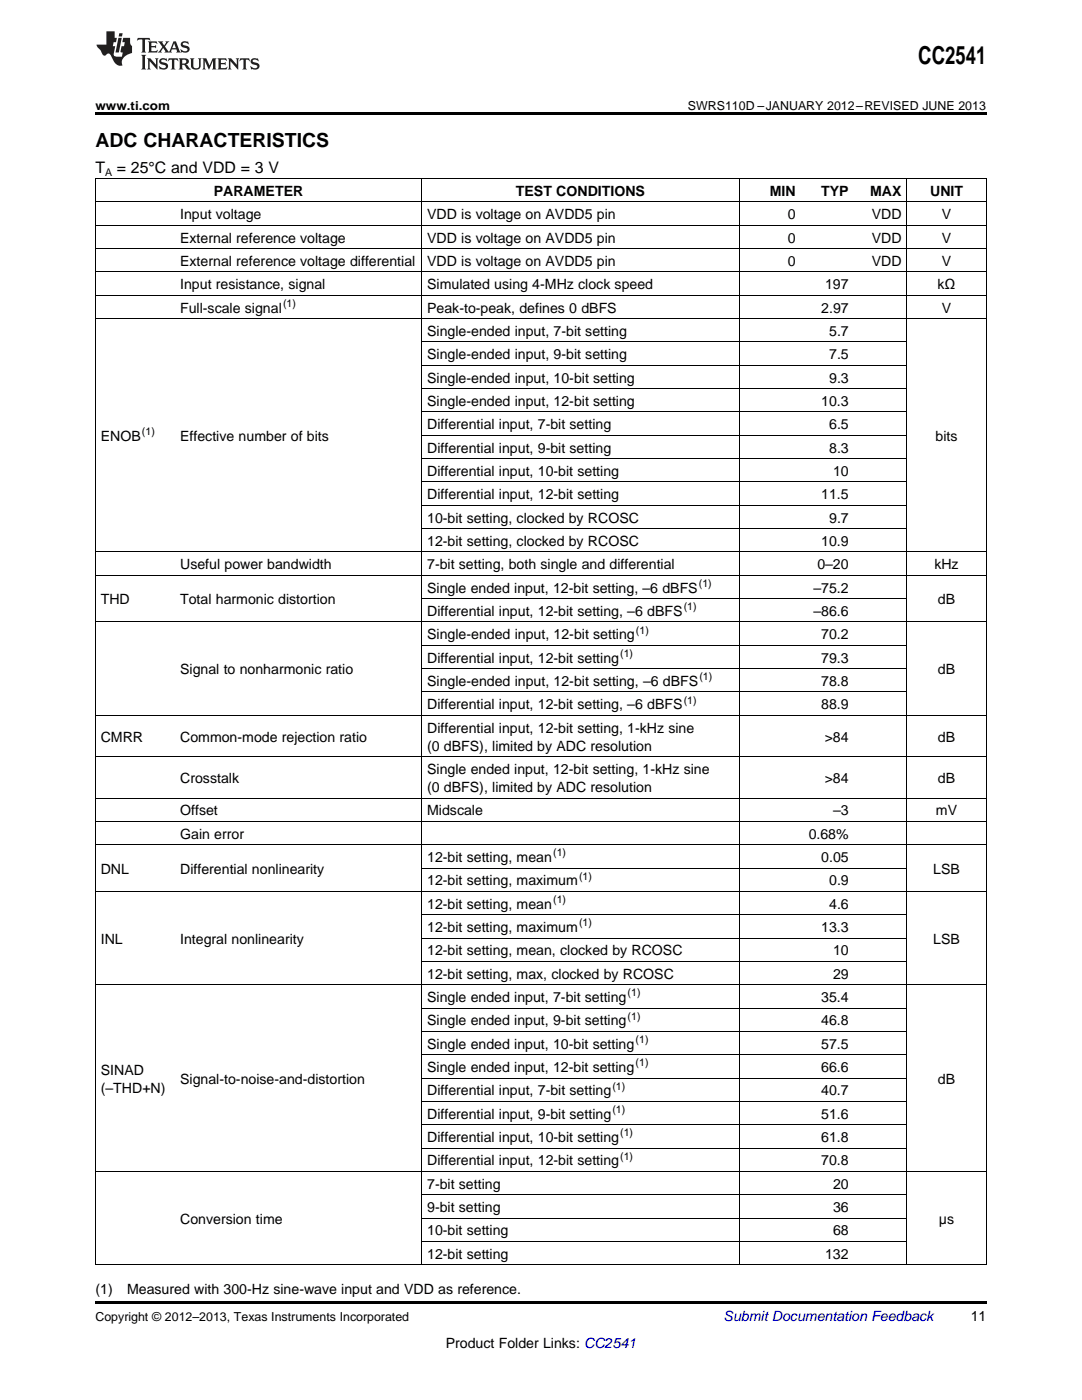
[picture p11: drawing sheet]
<svg xmlns="http://www.w3.org/2000/svg" width="216mm" height="279mm" viewBox="0 0 216 279" stroke-linecap="round" stroke-linejoin="round" font-family="sans-serif">
<defs><g id="words">
<text font-size="4.9" x="183.2" y="12.8">CC2541</text>
<text font-size="3.9" x="19" y="29.3">ADC CHARACTERISTICS</text>
<g font-size="3.2">
<text x="19" y="34.4">T</text>
<text x="23.3" y="34.4">= 25°C and VDD = 3 V</text>
</g>
<g font-size="2.8">
<text x="42.7" y="39.1">PARAMETER</text>
<text x="102.9" y="39.1">TEST CONDITIONS</text>
<text x="153.6" y="39.1">MIN</text>
<text x="163.9" y="39.1">TYP</text>
<text x="173.6" y="39.1">MAX</text>
<text x="185.6" y="39.1">UNIT</text>
<text x="35.9" y="43.7">Input voltage</text>
<text x="85.2" y="43.7">VDD is voltage on AVDD5 pin</text>
<text x="157.2" y="43.7">0</text>
<text x="174" y="43.7">VDD</text>
<text x="187.9" y="43.7">V</text>
<text x="35.9" y="48.4">External reference voltage</text>
<text x="35.9" y="53.1">External reference voltage differential</text>
<text x="85.2" y="48.4">VDD is voltage on AVDD5 pin</text>
<text x="85.2" y="53.1">VDD is voltage on AVDD5 pin</text>
<text x="157.2" y="48.4">0</text>
<text x="157.2" y="53.1">0</text>
<text x="174" y="48.4">VDD</text>
<text x="174" y="53.1">VDD</text>
<text x="187.9" y="48.4">V</text>
<text x="187.9" y="53.1">V</text>
<text x="35.9" y="57.7">Input resistance, signal</text>
<text x="85.2" y="57.7">Simulated using 4-MHz clock speed</text>
<text x="164.6" y="57.7">197</text>
<text x="187.1" y="57.7">kΩ</text>
<text x="35.9" y="62.4">Full-scale signal</text>
<text x="85.2" y="62.4">Peak-to-peak, defines 0 dBFS</text>
<text x="163.9" y="62.4">2.97</text>
<text x="187.9" y="62.4">V</text>
<text x="85.2" y="67">Single-ended input, 7-bit setting</text>
<text x="85.2" y="71.7">Single-ended input, 9-bit setting</text>
<text x="165.5" y="67">5.7</text>
<text x="165.5" y="71.7">7.5</text>
<text x="85.2" y="76.3">Single-ended input, 10-bit setting</text>
<text x="165.5" y="76.3">9.3</text>
<text x="85.2" y="81">Single-ended input, 12-bit setting</text>
<text x="163.9" y="81">10.3</text>
<text x="20.1" y="88">ENOB</text>
<text x="35.9" y="88">Effective number of bits</text>
<text x="85.2" y="85.7">Differential input, 7-bit setting</text>
<text x="165.5" y="85.7">6.5</text>
<text x="186.7" y="88">bits</text>
<text x="85.2" y="90.3">Differential input, 9-bit setting</text>
<text x="85.2" y="95">Differential input, 10-bit setting</text>
<text x="165.5" y="90.3">8.3</text>
<text x="166.2" y="95">10</text>
<text x="85.2" y="99.6">Differential input, 12-bit setting</text>
<text x="163.9" y="99.6">11.5</text>
<text x="85.2" y="104.3">10-bit setting, clocked by RCOSC</text>
<text x="165.5" y="104.3">9.7</text>
<text x="35.9" y="113.6">Useful power bandwidth</text>
<text x="85.2" y="108.9">12-bit setting, clocked by RCOSC</text>
<text x="85.2" y="113.6">7-bit setting, both single and differential</text>
<text x="163.1" y="113.6">0–20</text>
<text x="163.9" y="108.9">10.9</text>
<text x="186.4" y="113.6">kHz</text>
<text x="85.2" y="118.3">Single ended input, 12-bit setting, –6 dBFS</text>
<text x="162.3" y="118.3">–75.2</text>
<text x="20.1" y="120.6">THD</text>
<text x="35.9" y="120.6">Total harmonic distortion</text>
<text x="85.2" y="122.9">Differential input, 12-bit setting, –6 dBFS</text>
<text x="162.3" y="122.9">–86.6</text>
<text x="187.1" y="120.6">dB</text>
<text x="85.2" y="127.6">Single-ended input, 12-bit setting</text>
<text x="163.9" y="127.6">70.2</text>
<text x="35.9" y="134.5">Signal to nonharmonic ratio</text>
<text x="85.2" y="132.2">Differential input, 12-bit setting</text>
<text x="85.2" y="136.9">Single-ended input, 12-bit setting, –6 dBFS</text>
<text x="163.9" y="132.2">79.3</text>
<text x="163.9" y="136.9">78.8</text>
<text x="187.1" y="134.5">dB</text>
<text x="85.2" y="141.5">Differential input, 12-bit setting, –6 dBFS</text>
<text x="163.9" y="141.5">88.9</text>
<text x="20.1" y="148">CMRR</text>
<text x="35.9" y="148">Common-mode rejection ratio</text>
<text x="85.2" y="146.2">Differential input, 12-bit setting, 1-kHz sine</text>
<text x="85.2" y="149.8">(0 dBFS), limited by ADC resolution</text>
<text x="164.6" y="148">&gt;84</text>
<text x="187.1" y="148">dB</text>
<text x="85.2" y="154.4">Single ended input, 12-bit setting, 1-kHz sine</text>
<text x="35.9" y="156.2">Crosstalk</text>
<text x="85.2" y="158">(0 dBFS), limited by ADC resolution</text>
<text x="164.6" y="156.2">&gt;84</text>
<text x="187.1" y="156.2">dB</text>
<text x="35.9" y="162.7">Offset</text>
<text x="35.9" y="167.4">Gain error</text>
<text x="85.2" y="162.7">Midscale</text>
<text x="161.4" y="167.4">0.68%</text>
<text x="166.2" y="162.7">–3</text>
<text x="186.8" y="162.7">mV</text>
<text x="85.2" y="172">12-bit setting, mean</text>
<text x="163.9" y="172">0.05</text>
<text x="20.1" y="174.3">DNL</text>
<text x="35.9" y="174.3">Differential nonlinearity</text>
<text x="85.2" y="176.7">12-bit setting, maximum</text>
<text x="165.5" y="176.7">0.9</text>
<text x="186.2" y="174.3">LSB</text>
<text x="85.2" y="181.3">12-bit setting, mean</text>
<text x="85.2" y="186">12-bit setting, maximum</text>
<text x="163.9" y="186">13.3</text>
<text x="165.5" y="181.3">4.6</text>
<text x="20.1" y="188.3">INL</text>
<text x="35.9" y="188.3">Integral nonlinearity</text>
<text x="85.2" y="190.6">12-bit setting, mean, clocked by RCOSC</text>
<text x="166.2" y="190.6">10</text>
<text x="186.2" y="188.3">LSB</text>
<text x="85.2" y="195.3">12-bit setting, max, clocked by RCOSC</text>
<text x="166.2" y="195.3">29</text>
<text x="85.2" y="200">Single ended input, 7-bit setting</text>
<text x="163.9" y="200">35.4</text>
<text x="85.2" y="204.6">Single ended input, 9-bit setting</text>
<text x="85.2" y="209.3">Single ended input, 10-bit setting</text>
<text x="163.9" y="204.6">46.8</text>
<text x="163.9" y="209.3">57.5</text>
<text x="20.1" y="214.5">SINAD</text>
<text x="85.2" y="213.9">Single ended input, 12-bit setting</text>
<text x="163.9" y="213.9">66.6</text>
<text x="20.1" y="218.1">(–THD+N)</text>
<text x="35.9" y="216.3">Signal-to-noise-and-distortion</text>
<text x="85.2" y="218.6">Differential input, 7-bit setting</text>
<text x="163.9" y="218.6">40.7</text>
<text x="187.1" y="216.3">dB</text>
<text x="85.2" y="223.2">Differential input, 9-bit setting</text>
<text x="85.2" y="227.9">Differential input, 10-bit setting</text>
<text x="163.9" y="223.2">51.6</text>
<text x="163.9" y="227.9">61.8</text>
<text x="85.2" y="232.6">Differential input, 12-bit setting</text>
<text x="163.9" y="232.6">70.8</text>
<text x="85.2" y="237.2">7-bit setting</text>
<text x="166.2" y="237.2">20</text>
<text x="35.9" y="244.2">Conversion time</text>
<text x="85.2" y="241.9">9-bit setting</text>
<text x="166.2" y="241.9">36</text>
<text x="187.4" y="244.2">μs</text>
<text x="85.2" y="246.5">10-bit setting</text>
<text x="85.2" y="251.2">12-bit setting</text>
<text x="164.6" y="251.2">132</text>
<text x="166.2" y="246.5">68</text>
<text x="19" y="258.2">(1)</text>
<text x="25.4" y="258.2">Measured with 300-Hz sine-wave input and VDD as reference.</text>
<text x="193.7" y="263.6">11</text>
<text x="88.9" y="269">Product Folder Links: CC2541</text>
</g>
<text font-size="2.8" fill="#0000c8" x="144.4" y="263.6">Submit Documentation Feedback</text>
<g font-size="2.5">
<text x="19" y="21.9">www.ti.com</text>
<text x="137.3" y="21.9">SWRS110D –JANUARY 2012–REVISED JUNE 2013</text>
<text x="19" y="263.6">Copyright © 2012–2013, Texas Instruments Incorporated</text>
</g>
<g font-size="2.1">
<text x="21" y="35.1">A</text>
<text x="56.5" y="61.2">(1)</text>
<text x="28.3" y="86.9">(1)</text>
<text x="139.5" y="117.1">(1)</text>
<text x="136.4" y="121.8">(1)</text>
<text x="123.8" y="131.1">(1)</text>
<text x="126.9" y="126.4">(1)</text>
<text x="139.6" y="135.7">(1)</text>
<text x="136.4" y="140.4">(1)</text>
<text x="110.4" y="170.9">(1)</text>
<text x="115.5" y="175.5">(1)</text>
<text x="110.4" y="180.2">(1)</text>
<text x="115.5" y="184.9">(1)</text>
<text x="125.2" y="198.8">(1)</text>
<text x="125.2" y="203.5">(1)</text>
<text x="126.8" y="208.1">(1)</text>
<text x="126.8" y="212.8">(1)</text>
<text x="122.2" y="217.5">(1)</text>
<text x="122.2" y="222.1">(1)</text>
<text x="123.8" y="226.8">(1)</text>
<text x="123.8" y="231.4">(1)</text>
</g>
</g></defs>
<path d="M19 22.5h177.8v.5h-177.8zM19 259.7h177.8v.5h-177.8z" fill="#000"/>
<g fill="none" stroke="#000" stroke-width=".2">
<path d="M19 35.6h177.8M19.1 35.7v216.7M84.1 35.7v216.7M147.5 35.7v216.7M180.9 35.7v216.7M196.8 35.7v216.7M19 58.9h177.8M19 54.3h177.8M19 49.6h177.8M19 45h177.8M19 40.3h177.8M19 63.6h177.8"/>
<path d="M84.2 77.6h96.8M84.2 72.9h96.8M84.2 68.2h96.8M84.2 96.2h96.8M84.2 91.5h96.8M84.2 86.9h96.8M84.2 82.2h96.8M19 114.8h177.8M19 110.2h177.8M84.2 119.5h96.8M84.2 105.5h96.8M84.2 100.8h96.8"/>
<path d="M19 124.1h177.8M84.2 138.1h96.8M84.2 133.4h96.8M84.2 128.8h96.8M19 159.3h177.8M19 151h177.8M19 142.8h177.8M19 177.9h177.8M19 168.6h177.8M19 163.9h177.8M84.2 173.2h96.8M19 196.5h177.8"/>
<path d="M84.2 191.9h96.8M84.2 187.2h96.8M84.2 182.5h96.8M84.2 219.8h96.8M84.2 215.1h96.8M84.2 210.5h96.8M84.2 205.8h96.8M84.2 201.2h96.8M19 233.8h177.8M84.2 238.4h96.8M84.2 229.1h96.8M84.2 224.5h96.8"/>
<path d="M19 252.4h177.8M84.2 247.7h96.8M84.2 243.1h96.8"/>
</g>
<g fill="#231f20">
<path d="M27.5 7.6l-.1 .5 .4-.2h.6v.1v2.1l-.2 .4h1l-.3-.4v-2.1l.1-.1h.5l.5 .2-.2-.5zM29.5 8.3l.2 .3v1.5l-.2 .4h1.8l.2-.6a1.04 1.04 0 0 1-1.3 .2v-.7h.6l.3 .2v-.6l-.3 .2h-.6v-.6l.8-.1 .4 .3-.2-.5zM31.5 8.3l.9 1.1-.9 1.1h.8l-.2-.2 .5-.7 .4 .7-.2 .2h1.5l-.1-.2 .1-.4h.9l.1 .4-.2 .2h1l-.3-.3-.7-1.9h-.5l-.9 2-.8-1 .9-1h-.8l.1 .3-.3 .5-.4-.6 .2-.2zM34.7 8.6l.4 1h-.7zM36.3 8.4a.63 .63 0 0 0-.2 .7 .63 .63 0 0 0 .6 .4l.6 .2 .1 .2a.75 .75 0 0 1-.7 .4 .75 .75 0 0 1-.6-.5l.1 .7 .1-.1a1.11 1.11 0 0 0 1.5-.6 1.13 1.13 0 0 0-1.2-.8l-.1-.4a1.04 1.04 0 0 1 1.2 .2l-.2-.5-.1 .1-.5-.2zM28.2 10.9l.2 .4v2.2l-.2 .4h1l-.3-.4v-2.2l.3-.4zM29.3 11.6l.3 .4v1.5l-.3 .4h.8l-.2-.4v-1.3l1.5 1.7v-1.9l.2-.4h-.7l.2 .4v.9l-1.1-1.3zM32 11.8a.62 .62 0 0 0-.2 .7 .62 .62 0 0 0 .6 .4l.6 .1 .1 .3a.76 .76 0 0 1-.7 .3 .76 .76 0 0 1-.6-.4l.1 .7 .1-.1a1.11 1.11 0 0 0 1.5-.6 1.13 1.13 0 0 0-1.2-.8l-.1-.4a1.04 1.04 0 0 1 1.2 .2l-.2-.6-.1 .1-.5-.1zM33.7 11.6l-.2 .6a.61 .61 0 0 1 .8-.3v1.6l-.2 .4h.9l-.2-.4v-1.6a.63 .63 0 0 1 .8 .3l-.2-.6zM35.6 11.6l.3 .4v1.5l-.3 .4h1l-.2-.2v-.8l.5 .2a.76 .76 0 0 0 1.2 .7l-1-1a.58 .58 0 0 0 .6-.5 .58 .58 0 0 0-.5-.6zM36.4 11.9h.1a.45 .45 0 0 1 .5 .1 .45 .45 0 0 1 .1 .5l-.7 .2zM37.9 11.6l.2 .2a2.17 2.17 0 0 0 .3 1.9 .99 .99 0 0 0 1.6-.6v-1.1l.2-.4h-.7l.2 .2a1.92 1.92 0 0 1-.2 1.8 .6 .6 0 0 1-.9-.5v-1.1l.2-.4zM40.4 11.6l.2 .4v1.5l-.2 .4h.7l-.2-.4v-1.4l.8 1.8 .8-1.8v1.4l-.2 .4h.9l-.2-.4v-1.5l.2-.4h-.8l-.6 1.5-.6-1.5zM43.4 11.6l.2 .4v1.5l-.2 .4h1.8l.2-.6a1.04 1.04 0 0 1-1.3 .1v-.6h.5l.4 .2v-.6l-.4 .2h-.5v-.7h.8l.3 .3-.1-.6zM45.5 11.6l.2 .4v1.5l-.2 .4h.7l-.2-.4v-1.3l1.5 1.7v-1.9l.2-.4h-.7l.2 .4v.9l-1.1-1.3zM47.9 11.6l-.1 .6a.61 .61 0 0 1 .8-.3v1.6l-.3 .4h1l-.3-.4 .1-1.6a.63 .63 0 0 1 .7 .3l-.1-.6zM50.2 11.8a.62 .62 0 0 0-.2 .7 .62 .62 0 0 0 .6 .4l.6 .1 .2 .3a.76 .76 0 0 1-.8 .3 .76 .76 0 0 1-.6-.4l.1 .7 .2-.1a1.11 1.11 0 0 0 1.5-.6 1.13 1.13 0 0 0-1.3-.8l-.1-.4a1.04 1.04 0 0 1 1.2 .2l-.1-.6-.2 .1-.5-.1z"/>
<path d="M21.2 6.3v2.6h-1.9l.1 .4 .7 .9a.91 .91 0 0 0 1 .8 .56 .56 0 0 1 .5-.3 .56 .56 0 0 1 .5 .3l.4 .8a1.53 1.53 0 0 0 1.9 1.2 1.54 1.54 0 0 1 1-2.1l.9-.3v-1.4a1.52 1.52 0 0 1-.3-1.6h-1.4l-.2 .8h.5l-.2 .8h-.4l-.2 1v.2l.4 .1-.2 .8a1.93 1.93 0 0 1-1.6-.3l.3-1.8h-.5l.2-.8h.4l.2-.8h-.4v-1.3zM23.6 7.6l-.6 2.9h.7l.6-2.9zM23.8 6.6l-.1 .7h.6l.2-.7z"/>
</g>
<use href="#words"/>
</svg>
